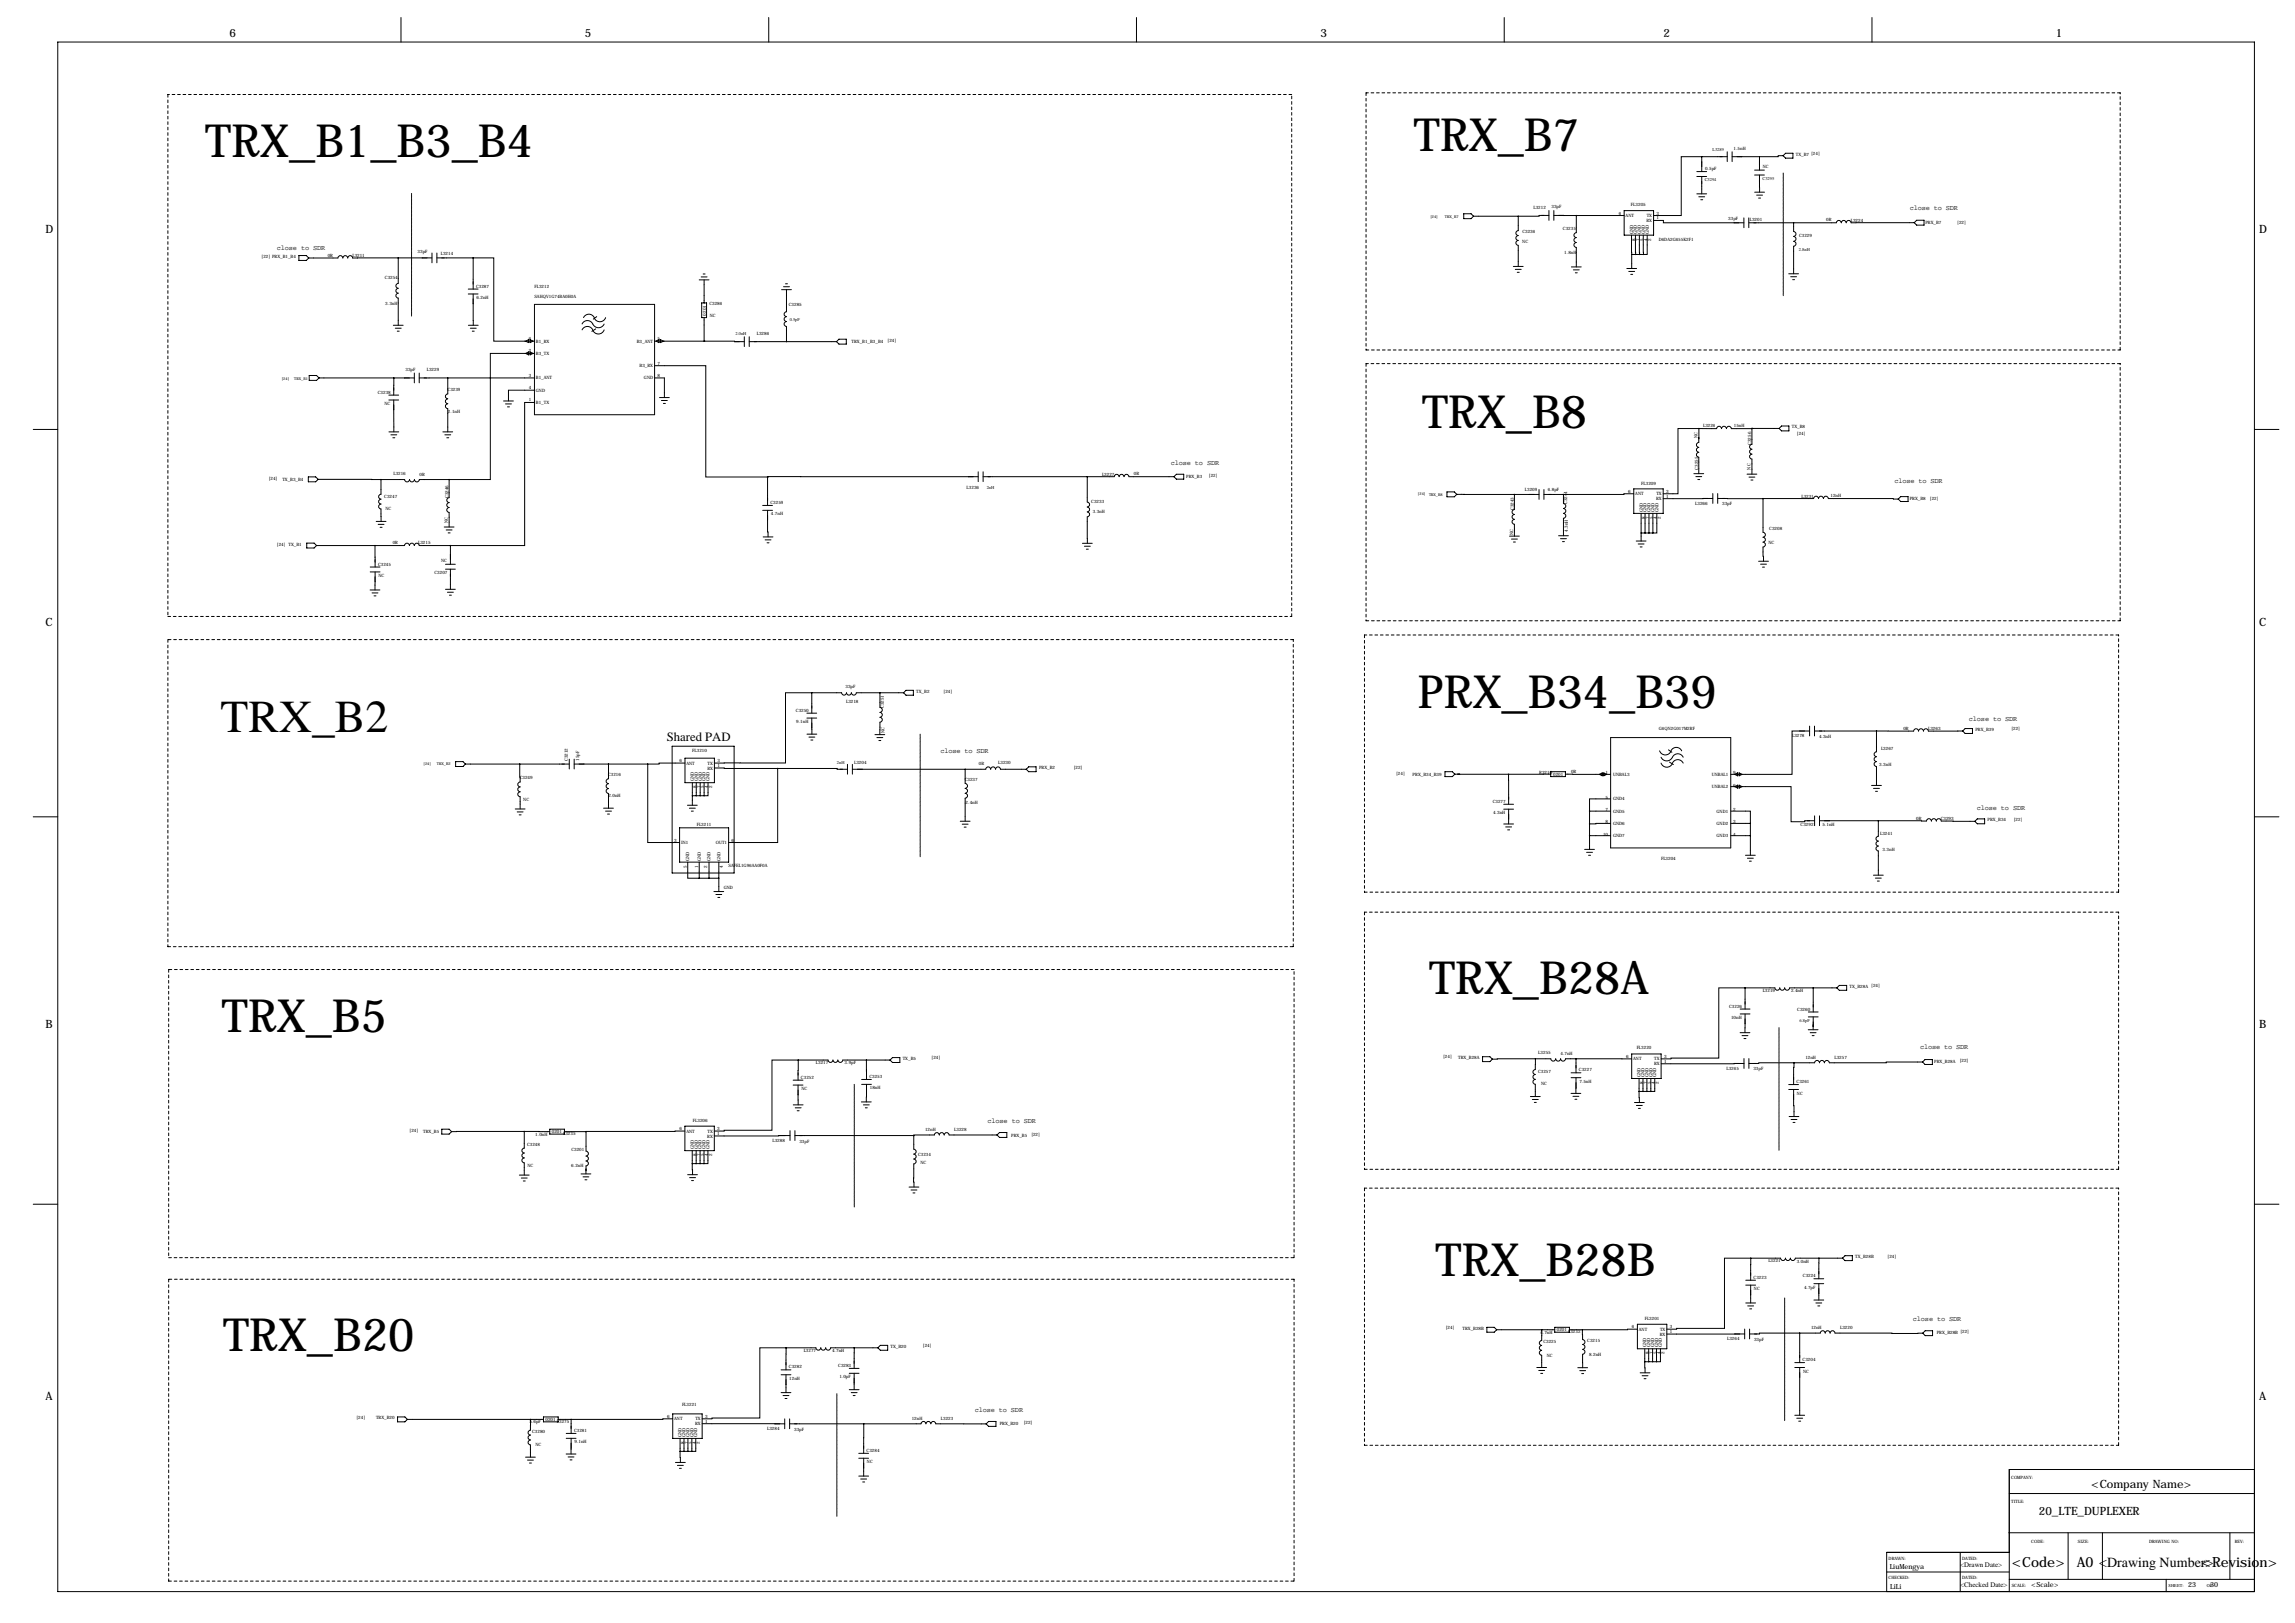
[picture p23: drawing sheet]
<svg xmlns="http://www.w3.org/2000/svg" width="1189mm" height="841mm" viewBox="0 0 1189 841" stroke-linecap="round" stroke-linejoin="round" font-family="sans-serif">
<defs><g id="words">
<g font-size="23.7">
<text x="106" y="81">TRX_B1_B3_B4</text>
<text x="732" y="78">TRX_B7</text>
<text x="737" y="222">TRX_B8</text>
<text x="734" y="367">PRX_B34_B39</text>
<text x="114" y="379">TRX_B2</text>
<text x="740" y="515">TRX_B28A</text>
<text x="115" y="535">TRX_B5</text>
<text x="744" y="661">TRX_B28B</text>
<text x="116" y="700">TRX_B20</text>
</g>
<g font-size="7.3">
<text x="1042" y="812">&lt;Code&gt;</text>
<text x="1076" y="812">A0 &lt;Drawing Number&gt;</text>
<text x="1140" y="812">&lt;Revision&gt;</text>
</g>
<text font-size="6.6" x="345" y="384">Shared PAD</text>
<g font-size="5.9">
<text x="119" y="19">6</text>
<text x="303" y="19">5</text>
<text x="684" y="19">3</text>
<text x="862" y="19">2</text>
<text x="1065" y="19">1</text>
<text x="24" y="121">D</text>
<text x="1170" y="121">D</text>
<text x="24" y="324">C</text>
<text x="1170" y="324">C</text>
<text x="24" y="532">B</text>
<text x="1170" y="532">B</text>
<text x="24" y="725">A</text>
<text x="1170" y="725">A</text>
<text x="1083" y="771">&lt;Company Name&gt;</text>
<text x="1056" y="785">20_LTE_DUPLEXER</text>
</g>
<g font-size="3.6">
<text x="989" y="109">close to SDR</text>
<text x="143" y="129">close to SDR</text>
<text x="607" y="241">close to SDR</text>
<text x="981" y="250">close to SDR</text>
<text x="1020" y="373">close to SDR</text>
<text x="487" y="390">close to SDR</text>
<text x="1024" y="420">close to SDR</text>
<text x="995" y="543">close to SDR</text>
<text x="512" y="582">close to SDR</text>
<text x="991" y="684">close to SDR</text>
<text x="505" y="731">close to SDR</text>
<text x="979" y="813">LiuMengya</text>
<text x="1015" y="812">&lt;Drawn Date&gt;</text>
<text x="1015" y="822">&lt;Checked Date&gt;</text>
<text x="1052" y="822">&lt;Scale&gt;</text>
<text x="1134" y="822">23</text>
<text x="1145" y="822">30</text>
<text x="979" y="823">LiLi</text>
</g>
<g font-size="2.3">
<text x="898" y="78">1.5nH</text>
<text x="887" y="78">L3289</text>
<text x="930" y="81">TX_B7 [24]</text>
<text x="883" y="88">0.5pF</text>
<text x="913" y="87">NC</text>
<text x="883" y="94">C3294</text>
<text x="913" y="93">C3295</text>
<text x="804" y="108">33pF</text>
<text x="845" y="107">FL3205</text>
<text x="794" y="108">L3212</text>
<text x="839" y="111">6</text>
<text x="842" y="112">ANT</text>
<text x="853" y="112">TX</text>
<text x="858" y="111">3</text>
<text x="858" y="114">1</text>
<text x="895" y="114">33pF</text>
<text x="810" y="119">C3235</text>
<text x="853" y="115">RX</text>
<text x="906" y="114">L3201</text>
<text x="946" y="115">0R</text>
<text x="959" y="115">L3224</text>
<text x="997" y="116">PRX_B7</text>
<text x="1014" y="116">[22]</text>
<text x="789" y="126">NC</text>
<text x="789" y="121">C3236</text>
<text x="846" y="121" transform="rotate(-90 846 121)">GND</text>
<text x="847" y="125" transform="rotate(-90 847 125)">8</text>
<text x="848" y="121" transform="rotate(-90 848 121)">GND</text>
<text x="849" y="125" transform="rotate(-90 849 125)">7</text>
<text x="850" y="121" transform="rotate(-90 850 121)">GND</text>
<text x="851" y="125" transform="rotate(-90 851 125)">5</text>
<text x="852" y="121" transform="rotate(-90 852 121)">GND</text>
<text x="853" y="125" transform="rotate(-90 853 125)">4</text>
<text x="854" y="121" transform="rotate(-90 854 121)">GND</text>
<text x="855" y="125" transform="rotate(-90 855 125)">2</text>
<text x="859" y="125">D6DA2G655K2F1</text>
<text x="932" y="123">C3229</text>
<text x="216" y="131">33pF</text>
<text x="810" y="131">1.8nH</text>
<text x="932" y="130">2.8nH</text>
<text x="136" y="134">[22] PRX_B1_B4</text>
<text x="170" y="133">0R</text>
<text x="183" y="133">L3211</text>
<text x="228" y="132">L3214</text>
<text x="199" y="145">C3254</text>
<text x="247" y="149">C3287</text>
<text x="277" y="149">FL3212</text>
<text x="247" y="155">6.2nH</text>
<text x="277" y="154">SAHQV1G74BA0H0A</text>
<text x="200" y="158">3.3nH</text>
<text x="367" y="158">C3286</text>
<text x="409" y="158">C3285</text>
<text x="366" y="163" transform="rotate(-90 366 163)">0201</text>
<text x="368" y="164">NC</text>
<text x="409" y="166">0.5pF</text>
<text x="381" y="174">2.0nH</text>
<text x="392" y="173">L3286</text>
<text x="274" y="176">6</text>
<text x="278" y="178">B1_RX</text>
<text x="330" y="178">B3_ANT</text>
<text x="341" y="176">5</text>
<text x="441" y="178">TRX_B1_B3_B4</text>
<text x="460" y="177">[24]</text>
<text x="274" y="183">2</text>
<text x="278" y="184">B3_TX</text>
<text x="331" y="190">B3_RX</text>
<text x="341" y="189">7</text>
<text x="210" y="192">33pF</text>
<text x="221" y="192">L3229</text>
<text x="274" y="195">3</text>
<text x="278" y="197">B1_ANT</text>
<text x="334" y="197">GND</text>
<text x="341" y="195">8</text>
<text x="196" y="204">C3238</text>
<text x="232" y="203">C3239</text>
<text x="274" y="202">4</text>
<text x="278" y="203">GND</text>
<text x="199" y="210">NC</text>
<text x="274" y="208">1</text>
<text x="278" y="209">B1_TX</text>
<text x="232" y="214">2.1nH</text>
<text x="882" y="221">L3226</text>
<text x="898" y="221">15nH</text>
<text x="928" y="222">TX_B8</text>
<text x="879" y="227" transform="rotate(-90 879 227)">NC</text>
<text x="931" y="225">[24]</text>
<text x="907" y="230" transform="rotate(-90 907 230)">C3256</text>
<text x="880" y="243" transform="rotate(-90 880 243)">C3255</text>
<text x="907" y="243" transform="rotate(-90 907 243)">NC</text>
<text x="139" y="249">[24]</text>
<text x="146" y="249">TX_B3_B4</text>
<text x="204" y="246">L3216</text>
<text x="217" y="246">0R</text>
<text x="571" y="247">L3227</text>
<text x="587" y="246">0R</text>
<text x="614" y="248">PRX_B3</text>
<text x="626" y="247">[22]</text>
<text x="850" y="251">FL3209</text>
<text x="199" y="258">C3247</text>
<text x="501" y="253">L3236</text>
<text x="511" y="253">2nH</text>
<text x="790" y="254">L3209</text>
<text x="802" y="254">6.8pF</text>
<text x="843" y="255">6</text>
<text x="847" y="257">ANT</text>
<text x="858" y="257">TX</text>
<text x="863" y="255">3</text>
<text x="863" y="258">1</text>
<text x="933" y="258">L3231</text>
<text x="948" y="258">12nH</text>
<text x="200" y="264">NC</text>
<text x="232" y="258" transform="rotate(-90 232 258)">C3246</text>
<text x="399" y="261">C3259</text>
<text x="565" y="261">C3233</text>
<text x="812" y="261" transform="rotate(-90 812 261)">C3244</text>
<text x="858" y="259">RX</text>
<text x="878" y="261">L3266</text>
<text x="892" y="262">33pF</text>
<text x="989" y="259">PRX_B8</text>
<text x="1000" y="259">[22]</text>
<text x="399" y="267">4.7nH</text>
<text x="566" y="266">3.3nH</text>
<text x="784" y="264" transform="rotate(-90 784 264)">C3243</text>
<text x="851" y="265" transform="rotate(-90 851 265)">GND</text>
<text x="852" y="269" transform="rotate(-90 852 269)">8</text>
<text x="853" y="265" transform="rotate(-90 853 265)">GND</text>
<text x="854" y="269" transform="rotate(-90 854 269)">7</text>
<text x="855" y="265" transform="rotate(-90 855 265)">GND</text>
<text x="856" y="269" transform="rotate(-90 856 269)">5</text>
<text x="857" y="265" transform="rotate(-90 857 265)">GND</text>
<text x="858" y="269" transform="rotate(-90 858 269)">4</text>
<text x="859" y="265" transform="rotate(-90 859 265)">GND</text>
<text x="860" y="269" transform="rotate(-90 860 269)">2</text>
<text x="232" y="271" transform="rotate(-90 232 271)">NC</text>
<text x="812" y="276" transform="rotate(-90 812 276)">4.3nH</text>
<text x="917" y="274">C3208</text>
<text x="217" y="282">L3215</text>
<text x="784" y="277" transform="rotate(-90 784 277)">NC</text>
<text x="916" y="282">NC</text>
<text x="143" y="283">[24] TX_B1</text>
<text x="203" y="282">0R</text>
<text x="196" y="293">C3245</text>
<text x="229" y="291">NC</text>
<text x="196" y="299">NC</text>
<text x="225" y="297">C3207</text>
<text x="438" y="356">33pF</text>
<text x="475" y="359">TX_B2</text>
<text x="489" y="359">[24]</text>
<text x="438" y="364">L3218</text>
<text x="412" y="369">C3250</text>
<text x="458" y="367" transform="rotate(-90 458 367)">C3251</text>
<text x="412" y="375">9.1nH</text>
<text x="458" y="379" transform="rotate(-90 458 379)">NC</text>
<text x="859" y="378">G6QN2G017M2RF</text>
<text x="928" y="382">L3278</text>
<text x="942" y="382">4.3nH</text>
<text x="986" y="378">0R</text>
<text x="999" y="378">L3263</text>
<text x="1023" y="379">PRX_B39</text>
<text x="1042" y="378">[22]</text>
<text x="359" y="390">FL3210</text>
<text x="974" y="389">L3267</text>
<text x="294" y="394" transform="rotate(-90 294 394)">C3212</text>
<text x="300" y="394" transform="rotate(-90 300 394)">15pF</text>
<text x="352" y="395">6</text>
<text x="372" y="395">3</text>
<text x="434" y="396">2nH</text>
<text x="442" y="396">L3204</text>
<text x="517" y="396">L3230</text>
<text x="356" y="396">ANT</text>
<text x="366" y="399">RX</text>
<text x="367" y="396">TX</text>
<text x="372" y="397">1</text>
<text x="507" y="396">0R</text>
<text x="538" y="398">PRX_B2</text>
<text x="556" y="398">[22]</text>
<text x="723" y="402">[24]</text>
<text x="732" y="402">PRX_B34_B39</text>
<text x="797" y="401">R3210</text>
<text x="814" y="401">0R</text>
<text x="832" y="401">1</text>
<text x="836" y="402">UNBAL3</text>
<text x="887" y="402">UNBAL1</text>
<text x="898" y="401">9</text>
<text x="973" y="397">3.3nH</text>
<text x="269" y="404">C3249</text>
<text x="315" y="402">C3216</text>
<text x="359" y="405" transform="rotate(-90 359 405)">GND</text>
<text x="361" y="405" transform="rotate(-90 361 405)">GND</text>
<text x="364" y="405" transform="rotate(-90 364 405)">GND</text>
<text x="366" y="405" transform="rotate(-90 366 405)">GND</text>
<text x="368" y="405" transform="rotate(-90 368 405)">GND</text>
<text x="500" y="405">C3237</text>
<text x="805" y="402">0201</text>
<text x="898" y="407">6</text>
<text x="315" y="413">2.0nH</text>
<text x="361" y="408" transform="rotate(-90 361 408)">8</text>
<text x="363" y="408" transform="rotate(-90 363 408)">7</text>
<text x="365" y="408" transform="rotate(-90 365 408)">5</text>
<text x="367" y="408" transform="rotate(-90 367 408)">4</text>
<text x="369" y="408" transform="rotate(-90 369 408)">2</text>
<text x="832" y="414">5</text>
<text x="887" y="408">UNBAL2</text>
<text x="271" y="415">NC</text>
<text x="500" y="416">2.4nH</text>
<text x="773" y="416">C3277</text>
<text x="836" y="415">GND4</text>
<text x="773" y="422">4.3nH</text>
<text x="832" y="420">7</text>
<text x="836" y="421">GND5</text>
<text x="889" y="421">GND1</text>
<text x="898" y="420">2</text>
<text x="993" y="425">0R</text>
<text x="1005" y="425">C3293</text>
<text x="1030" y="425">PRX_B34</text>
<text x="1043" y="425">[22]</text>
<text x="361" y="428">FL3211</text>
<text x="832" y="426">8</text>
<text x="836" y="427">GND6</text>
<text x="889" y="427">GND2</text>
<text x="898" y="426">3</text>
<text x="933" y="428">C3292</text>
<text x="944" y="428">5.1nH</text>
<text x="349" y="436">3</text>
<text x="353" y="437">IN1</text>
<text x="371" y="437">OUT1</text>
<text x="379" y="436">6</text>
<text x="830" y="433">10</text>
<text x="836" y="434">GND7</text>
<text x="889" y="434">GND3</text>
<text x="898" y="433">4</text>
<text x="974" y="433">L3241</text>
<text x="975" y="441">3.3nH</text>
<text x="356" y="449" transform="rotate(-90 356 449)">5</text>
<text x="357" y="446" transform="rotate(-90 357 446)">GND</text>
<text x="362" y="449" transform="rotate(-90 362 449)">1</text>
<text x="363" y="446" transform="rotate(-90 363 446)">GND</text>
<text x="366" y="449" transform="rotate(-90 366 449)">2</text>
<text x="368" y="446" transform="rotate(-90 368 446)">GND</text>
<text x="373" y="446" transform="rotate(-90 373 446)">GND</text>
<text x="374" y="449" transform="rotate(-90 374 449)">4</text>
<text x="377" y="449">SAFEL1G96AA0F0A</text>
<text x="860" y="446">FL3204</text>
<text x="375" y="461">GND</text>
<text x="913" y="514">L3219</text>
<text x="928" y="514">2.4nH</text>
<text x="958" y="512">TX_B28A [24]</text>
<text x="896" y="522">C3226</text>
<text x="897" y="528">10nH</text>
<text x="931" y="523">C3260</text>
<text x="932" y="529">6.8pF</text>
<text x="797" y="546">L3255</text>
<text x="848" y="543">FL3220</text>
<text x="423" y="551">L3217</text>
<text x="438" y="551">3.9pF</text>
<text x="468" y="549">TX_B5</text>
<text x="483" y="548">[24]</text>
<text x="748" y="548">[24]</text>
<text x="755" y="549">TRX_B28A</text>
<text x="808" y="546">4.7nH</text>
<text x="842" y="548">6</text>
<text x="846" y="549">ANT</text>
<text x="857" y="552">RX</text>
<text x="857" y="549">TX</text>
<text x="862" y="548">3</text>
<text x="862" y="550">1</text>
<text x="935" y="549">12nH</text>
<text x="950" y="548">L3257</text>
<text x="1002" y="551">PRX_B28A</text>
<text x="1015" y="550">[22]</text>
<text x="797" y="556">C3257</text>
<text x="818" y="555">C3227</text>
<text x="850" y="558" transform="rotate(-90 850 558)">GND</text>
<text x="852" y="558" transform="rotate(-90 852 558)">GND</text>
<text x="854" y="558" transform="rotate(-90 854 558)">GND</text>
<text x="856" y="558" transform="rotate(-90 856 558)">GND</text>
<text x="858" y="558" transform="rotate(-90 858 558)">GND</text>
<text x="894" y="554">L3265</text>
<text x="908" y="554">33pF</text>
<text x="415" y="559">C3252</text>
<text x="450" y="558">C3253</text>
<text x="798" y="562">NC</text>
<text x="818" y="561">7.5nH</text>
<text x="851" y="561" transform="rotate(-90 851 561)">8</text>
<text x="853" y="561" transform="rotate(-90 853 561)">7</text>
<text x="855" y="561" transform="rotate(-90 855 561)">5</text>
<text x="857" y="561" transform="rotate(-90 857 561)">4</text>
<text x="859" y="561" transform="rotate(-90 859 561)">2</text>
<text x="931" y="561">C3261</text>
<text x="415" y="565">NC</text>
<text x="451" y="564">18nH</text>
<text x="931" y="567">NC</text>
<text x="359" y="581">FL3206</text>
<text x="212" y="586">[24]</text>
<text x="219" y="587">TRX_B5</text>
<text x="286" y="587">0201</text>
<text x="352" y="585">6</text>
<text x="356" y="587">ANT</text>
<text x="366" y="587">TX</text>
<text x="372" y="585">3</text>
<text x="372" y="588">1</text>
<text x="479" y="586">12nH</text>
<text x="494" y="586">L3228</text>
<text x="273" y="594">C3248</text>
<text x="277" y="588">1.0nH</text>
<text x="292" y="588">L3235</text>
<text x="366" y="589">RX</text>
<text x="400" y="591">L3288</text>
<text x="414" y="592">33pF</text>
<text x="524" y="589">PRX_B5</text>
<text x="534" y="589">[22]</text>
<text x="296" y="596">C3201</text>
<text x="359" y="595" transform="rotate(-90 359 595)">GND</text>
<text x="361" y="599" transform="rotate(-90 361 599)">8</text>
<text x="361" y="595" transform="rotate(-90 361 595)">GND</text>
<text x="363" y="599" transform="rotate(-90 363 599)">7</text>
<text x="363" y="595" transform="rotate(-90 363 595)">GND</text>
<text x="365" y="599" transform="rotate(-90 365 599)">5</text>
<text x="365" y="595" transform="rotate(-90 365 595)">GND</text>
<text x="367" y="599" transform="rotate(-90 367 599)">4</text>
<text x="368" y="595" transform="rotate(-90 368 595)">GND</text>
<text x="369" y="599" transform="rotate(-90 369 599)">2</text>
<text x="476" y="599">C3234</text>
<text x="273" y="604">NC</text>
<text x="296" y="604">6.2nH</text>
<text x="477" y="603">NC</text>
<text x="916" y="654">L3221</text>
<text x="931" y="654">3.0nH</text>
<text x="961" y="652">TX_B28B</text>
<text x="978" y="652">[24]</text>
<text x="908" y="662">C3223</text>
<text x="934" y="662">C3224</text>
<text x="909" y="668">NC</text>
<text x="935" y="668">4.7pF</text>
<text x="852" y="684">FL3201</text>
<text x="749" y="689">[24]</text>
<text x="758" y="689">TRX_B28B</text>
<text x="806" y="689">0201</text>
<text x="845" y="688">6</text>
<text x="849" y="689">ANT</text>
<text x="860" y="689">TX</text>
<text x="865" y="688">3</text>
<text x="938" y="689">12nH</text>
<text x="953" y="688">L3220</text>
<text x="798" y="691">4.7nH</text>
<text x="800" y="696">C3225</text>
<text x="812" y="691">L3232</text>
<text x="822" y="695">C3215</text>
<text x="860" y="692">RX</text>
<text x="865" y="691">1</text>
<text x="895" y="694">L3264</text>
<text x="909" y="695">33pF</text>
<text x="1003" y="691">PRX_B28B [22]</text>
<text x="416" y="700">L3277</text>
<text x="431" y="700">4.7nH</text>
<text x="461" y="698">TX_B20</text>
<text x="478" y="698">[24]</text>
<text x="853" y="698" transform="rotate(-90 853 698)">GND</text>
<text x="854" y="701" transform="rotate(-90 854 701)">8</text>
<text x="855" y="698" transform="rotate(-90 855 698)">GND</text>
<text x="856" y="701" transform="rotate(-90 856 701)">7</text>
<text x="857" y="698" transform="rotate(-90 857 698)">GND</text>
<text x="858" y="701" transform="rotate(-90 858 701)">5</text>
<text x="859" y="698" transform="rotate(-90 859 698)">GND</text>
<text x="860" y="701" transform="rotate(-90 860 701)">4</text>
<text x="861" y="698" transform="rotate(-90 861 698)">GND</text>
<text x="862" y="701" transform="rotate(-90 862 701)">2</text>
<text x="801" y="703">NC</text>
<text x="823" y="702">8.2nH</text>
<text x="934" y="705">C3204</text>
<text x="409" y="709">C3282</text>
<text x="434" y="708">C3283</text>
<text x="435" y="714">1.0pF</text>
<text x="934" y="711">NC</text>
<text x="409" y="715">12nH</text>
<text x="353" y="728">FL3221</text>
<text x="185" y="735">[24]</text>
<text x="195" y="735">TRX_B20</text>
<text x="274" y="737">5.6pF</text>
<text x="283" y="736">0201</text>
<text x="288" y="737">L3275</text>
<text x="346" y="734">6</text>
<text x="349" y="736">ANT</text>
<text x="360" y="736">TX</text>
<text x="365" y="734">3</text>
<text x="365" y="737">1</text>
<text x="472" y="736">12nH</text>
<text x="487" y="735">L3223</text>
<text x="530" y="738">[22]</text>
<text x="276" y="742">C3280</text>
<text x="297" y="742">C3281</text>
<text x="360" y="738">RX</text>
<text x="397" y="741">L3284</text>
<text x="411" y="741">33pF</text>
<text x="518" y="738">PRX_B20</text>
<text x="277" y="749">NC</text>
<text x="298" y="748">9.1nH</text>
<text x="353" y="744" transform="rotate(-90 353 744)">GND</text>
<text x="354" y="748" transform="rotate(-90 354 748)">8</text>
<text x="355" y="744" transform="rotate(-90 355 744)">GND</text>
<text x="356" y="748" transform="rotate(-90 356 748)">7</text>
<text x="357" y="744" transform="rotate(-90 357 744)">GND</text>
<text x="358" y="748" transform="rotate(-90 358 748)">5</text>
<text x="359" y="744" transform="rotate(-90 359 744)">GND</text>
<text x="361" y="748" transform="rotate(-90 361 748)">4</text>
<text x="361" y="744" transform="rotate(-90 361 744)">GND</text>
<text x="363" y="748" transform="rotate(-90 363 748)">2</text>
<text x="449" y="752">C3284</text>
<text x="449" y="758">NC</text>
<text x="1042" y="766">COMPANY:</text>
<text x="1042" y="779">TITLE:</text>
<text x="1052" y="799">CODE:</text>
<text x="1076" y="799">SIZE:</text>
<text x="1113" y="799">DRAWING NO:</text>
<text x="1158" y="799">REV:</text>
<text x="978" y="808">DRAWN:</text>
<text x="1016" y="808">DATED:</text>
<text x="978" y="818">CHECKED:</text>
<text x="1016" y="818">DATED:</text>
<text x="1042" y="822">SCALE:</text>
<text x="1123" y="822">SHEET:</text>
<text x="1143" y="822">OF</text>
</g>
<g font-size="2">
<text x="741" y="113">[24]</text>
<text x="749" y="113">TRX_B7</text>
<text x="146" y="197">[24]</text>
<text x="152" y="197">TRX_B1</text>
<text x="735" y="257">[24]</text>
<text x="740" y="257">TRX_B8</text>
<text x="219" y="396">[24]</text>
<text x="226" y="396">TRX_B2</text>
</g>
</g></defs>
<g fill="none" stroke="#000" stroke-width=".52">
<path d="M208 9v13M398 9v13M589 9v13M779 9v13M970 9v13M30 22h1138v802h-1138zM895 79v5M897 79v5M925 79h4v3h-4l-1-1zM879 91h5M879 89h5M882 81v8"/>
<path d="M882 81h-11v31h-14M882 91v9M882 81h13M897 81h14M909 91h5M909 88h5M909 100h5M911 81v7M911 91l1 9M924 81h-3h-10M758 111h4l1 1-1 1h-4zM763 112h23"/>
<path d="M786 112v7a1.3 1.3 0 0 0-1 2 1.3 1.3 0 0 0 1 1 1.3 1.3 0 0 0-1 1 1.3 1.3 0 0 0 1 2 1.3 1.3 0 0 0-1 1 1.3 1.3 0 0 0 1 1v11M802 112h-16M802 109v5M805 112h12M805 109v5M817 112v9a1.3 1.3 0 0 0-2 1 1.3 1.3 0 0 0 2 1 1.3 1.3 0 0 0-2 1 1.4 1.4 0 0 0 2 2 1.3 1.3 0 0 0-2 1 1.3 1.3 0 0 0 2 1v10M817 112h24M841 109h16v13h-16zM857 114h5v1h41M879 100h5M880 102h3M881 103h1"/>
<path d="M903 113v5M906 115h45a1.3 1.3 0 0 1 2-1 1.3 1.3 0 0 1 1 1 1.3 1.3 0 0 1 1-1 1.3 1.3 0 0 1 1 1 1.3 1.3 0 0 1 2-1 1.3 1.3 0 0 1 1 1M906 113v5M910 101h3M911 103h1M929 115v5a1.3 1.3 0 0 1 1 1 1.3 1.3 0 0 1-1 1 1.3 1.3 0 0 1 1 2 1.3 1.3 0 0 1-1 1 1.3 1.3 0 0 1 1 1 1.3 1.3 0 0 1-1 2v14M992 115h-33M992 115l1-1h4v3h-4zM155 132h4l1 2-1 1h-4zM206 134h-23a1.4 1.4 0 0 0-2-2 1.3 1.3 0 0 0-1 2 1.3 1.3 0 0 0-1-2 1.3 1.3 0 0 0-1 2 1.4 1.4 0 0 0-2-2 1.3 1.3 0 0 0-1 2h-15M206 134v13a1.3 1.3 0 0 0-1 1 1.3 1.3 0 0 0 1 1 1.3 1.3 0 0 0-1 2 1.3 1.3 0 0 0 1 1 1.3 1.3 0 0 0-1 1 1.3 1.3 0 0 0 1 1v14M206 134h18"/>
<path d="M224 131v5M226 134h19M226 131v5M245 134h11v43h21M245 134v16M784 138h5M785 140h3M814 138h5M815 140h3M843 139h5M845 122v10M845 132v7"/>
<path d="M845 132h6M847 122v10M849 122v10M851 122v10M853 122v10h-2M243 150h5M243 152h5M245 152v16M277 158h62v57h-62zM362 145h5M363 143h3M363 157h3v8h-3z"/>
<path d="M364 142h1M365 145v12M405 150h5M406 149h3M407 147h1M407 150v11a1.3 1.3 0 0 0-1 2 1.3 1.3 0 0 0 1 1 1.3 1.3 0 0 0-1 1 1.3 1.3 0 0 0 1 2 1.3 1.3 0 0 0-1 1 1.3 1.3 0 0 0 1 1v8M786 141h1M816 141h1M844 141h3M845 142h1M927 142h5M928 143h3"/>
<path d="M929 145h1M204 168h5M205 170h3M206 172h1M243 168h5M244 170h3M245 172h1M272 177l2-1v1zM275 176l1 1h-1zM302 171a3 3 0 0 1 2-2 3 3 0 0 1 3 2M302 168a3 3 0 0 1 3-2 3 3 0 0 1 3 3 3 3 0 0 0 5-1M302 165a3 3 0 0 1 3-2 3 3 0 0 1 3 2"/>
<path d="M309 170l-2 2M309 164l-2 1M313 171a3 3 0 0 1-3 2 3 3 0 0 1-3-2M314 165a3 3 0 0 1-3 2 3 3 0 0 1-3-2M339 177h26M340 177l1-1v1zM342 176l2 1h-2zM365 165v12M365 177h21M386 174v6M388 177h45M388 174v6"/>
<path d="M433 177l2-1h3v2h-3zM160 194h4l1 2-1 1h-4zM165 196h50M204 196v9M215 193v5M217 196h60M217 193v5M232 196v8a1.3 1.3 0 0 0-1 1 1.3 1.3 0 0 0 1 2 1.3 1.3 0 0 0-1 1 1.3 1.3 0 0 0 1 1 1.3 1.3 0 0 0-1 1 1.3 1.3 0 0 0 1 2v12M272 183l2-1v2zM275 182l1 1-1 1zM277 183h-23v65h-21M339 189h27v58h32"/>
<path d="M339 196h5v10M201 205h6M201 207h6M204 207v17M261 208h5M262 209h3M263 211h1M277 208h-5v75h-39M277 202h-14v6M342 206h5M343 207h3M344 209h1"/>
<path d="M17 222h13M201 224h6M202 225h4M204 227h1M229 224h5M230 225h3M231 227h1M880 222v7a1.3 1.3 0 0 0-1 1 1.3 1.3 0 0 0 1 2 1.3 1.3 0 0 0-1 1 1.3 1.3 0 0 0 1 1 1.3 1.3 0 0 0-1 2 1.3 1.3 0 0 0 1 1v8M880 222h-11v34h-7M908 222v8a1.3 1.3 0 0 0-2 1 1.4 1.4 0 0 0 2 2 1.3 1.3 0 0 0-2 1 1.3 1.3 0 0 0 2 1 1.4 1.4 0 0 0-2 2 1.3 1.3 0 0 0 2 1v8M908 222h-11a1.3 1.3 0 0 0-1-1 1.3 1.3 0 0 0-2 1 1.3 1.3 0 0 0-1-1 1.3 1.3 0 0 0-1 1 1.3 1.3 0 0 0-1-1 1.3 1.3 0 0 0-2 1h-9M908 222h14"/>
<path d="M922 222l1-1h4v2h-4zM1168 222h13M160 247h4l1 1-1 2h-4zM165 248h32M197 248h13a1.3 1.3 0 0 0 1 2 1.3 1.3 0 0 0 1-2 1.3 1.3 0 0 0 1 2 1.4 1.4 0 0 0 2-2 1.3 1.3 0 0 0 1 2 1.3 1.3 0 0 0 1-2h16M197 248v8a1.3 1.3 0 0 0-1 1 1.3 1.3 0 0 0 1 2 1.3 1.3 0 0 0-1 1 1.3 1.3 0 0 0 1 1 1.3 1.3 0 0 0-1 1 1.3 1.3 0 0 0 1 2v6M233 248v10a1.3 1.3 0 0 0-2 1 1.3 1.3 0 0 0 2 1 1.4 1.4 0 0 0-2 2 1.3 1.3 0 0 0 2 1 1.3 1.3 0 0 0-2 1 1.3 1.3 0 0 0 2 1v8M398 247v15M507 247h-109M507 244v5M509 247h68a1.3 1.3 0 0 1 1-1 1.3 1.3 0 0 1 2 1 1.3 1.3 0 0 1 1-1 1.3 1.3 0 0 1 1 1 1.3 1.3 0 0 1 2-1 1.3 1.3 0 0 1 1 1h23M509 244v5"/>
<path d="M563 247v13a1.3 1.3 0 0 1 1 1 1.3 1.3 0 0 1-1 2 1.3 1.3 0 0 1 1 1 1.3 1.3 0 0 1-1 1 1.3 1.3 0 0 1 1 1 1.3 1.3 0 0 1-1 2v13M608 247l1-1h4v2h-4zM750 255h3l2 1-2 1h-3zM755 256h30M785 256v8a1.3 1.3 0 0 0-2 1 1.3 1.3 0 0 0 1 1M785 256h12M797 254v5M800 256h10M800 254v5M810 256v5a1.3 1.3 0 0 1 1 1 1.3 1.3 0 0 1-1 1 1.3 1.3 0 0 1 1 2 1.3 1.3 0 0 1-1 1 1.3 1.3 0 0 1 1 1 1.3 1.3 0 0 1-1 1v10M846 256h-36M846 253h16v13h-16z"/>
<path d="M877 245h6M878 247h4M880 248h1M887 258h-25M887 256v5M890 258h23M890 256v5M905 246h5M906 247h3M907 249h1M913 258h26a1.3 1.3 0 0 1 2-1 1.3 1.3 0 0 1 1 1 1.3 1.3 0 0 1 1-1 1.3 1.3 0 0 1 2 1 1.3 1.3 0 0 1 1-1 1.3 1.3 0 0 1 1 1l36 1M913 258v18a1.3 1.3 0 0 1 2 1 1.3 1.3 0 0 1-2 1 1.4 1.4 0 0 1 2 2 1.3 1.3 0 0 1-2 1 1.3 1.3 0 0 1 2 1 1.3 1.3 0 0 1-2 1l1 8"/>
<path d="M983 259l2-2h3v3h-3zM195 270h5M196 272h3M197 273h1M230 273h5M231 275h3M232 276h1M395 262h5M395 264h5M395 278h5M396 280h3M398 264v14"/>
<path d="M782 278h5M783 279h3M785 266a1.4 1.4 0 0 0-2 2 1.3 1.3 0 0 0 1 1M785 269a1.3 1.3 0 0 0-2 1 1.3 1.3 0 0 0 1 2M785 272v6M807 278h5M808 279h3M850 266v14M850 276h6M852 266v10M854 266v10M856 266v10"/>
<path d="M858 266v10h-2M159 281h4l1 2-1 1h-4zM164 283h46a1.3 1.3 0 0 1 1-2 1.3 1.3 0 0 1 1 2 1.3 1.3 0 0 1 1-2 1.4 1.4 0 0 1 2 2 1.3 1.3 0 0 1 1-2 1.3 1.3 0 0 1 1 2h16M192 294h5M192 296h5M194 283v11M194 296v10M231 295h5M231 292h5M233 283v9M233 295v10M397 281h1"/>
<path d="M561 281h5M562 283h3M563 284h1M784 281h1M809 281h1M848 280h5M849 282h3M850 283h1M911 291h5M912 292h3M913 294h1M192 306h5"/>
<path d="M193 307h3M194 309h1M231 305h5M232 307h3M233 308h1M421 359h15a1.3 1.3 0 0 0 1 1 1.3 1.3 0 0 0 2-1 1.3 1.3 0 0 0 1 1 1.3 1.3 0 0 0 1-1 1.3 1.3 0 0 0 1 1 1.3 1.3 0 0 0 2-1h24M421 359h-14v36h-37M421 359v10M456 359v7a1.3 1.3 0 0 1 1 2 1.3 1.3 0 0 1-1 1 1.3 1.3 0 0 1 1 1 1.3 1.3 0 0 1-1 2 1.3 1.3 0 0 1 1 1 1.3 1.3 0 0 1-1 1v7M469 358h4v2h-4l-1-1zM418 369h5M418 372h5"/>
<path d="M421 372v8M937 379h-9v22h-31M937 376v5M940 376v5M940 379h32M972 379h19a1.4 1.4 0 0 1 2-2 1.3 1.3 0 0 1 1 2 1.3 1.3 0 0 1 1-2 1.3 1.3 0 0 1 1 2 1.4 1.4 0 0 1 2-2 1.3 1.3 0 0 1 1 2h18M972 379v10a1.3 1.3 0 0 0-1 2 1.3 1.3 0 0 0 1 1 1.3 1.3 0 0 0-1 1 1.3 1.3 0 0 0 1 1 1.3 1.3 0 0 0-1 2 1.3 1.3 0 0 0 1 1v10M1018 377h4v3h-4l-1-1zM236 394h4l1 2-1 1h-4zM241 396h54M269 396v9a1.3 1.3 0 0 0-1 1 1.3 1.3 0 0 0 1 2 1.3 1.3 0 0 0-1 1 1.3 1.3 0 0 0 1 1 1.3 1.3 0 0 0-1 1 1.3 1.3 0 0 0 1 2v6M295 393v5"/>
<path d="M297 396h39M297 393v5M315 396v7a1.3 1.3 0 0 0-1 2 1.3 1.3 0 0 0 1 1 1.3 1.3 0 0 0-1 1 1.3 1.3 0 0 0 1 1 1.3 1.3 0 0 0-1 2 1.3 1.3 0 0 0 1 1v8M336 396v40h16M348 387h32v65h-32zM355 395l-19 1M355 393h15v12h-15zM370 398h33M403 398h36M403 398v38h-26M418 380h5M419 382h3"/>
<path d="M420 383h1M439 396v5M442 398h69a1.3 1.3 0 0 1 1-1 1.3 1.3 0 0 1 1 1 1.3 1.3 0 0 1 1-1 1.3 1.3 0 0 1 2 1 1.3 1.3 0 0 1 1-1 1.3 1.3 0 0 1 1 1h14M442 396v5M453 381h5M454 382h3M455 384h1M500 398v8a1.3 1.3 0 0 1 1 1 1.3 1.3 0 0 1-1 1 1.3 1.3 0 0 1 1 2 1.3 1.3 0 0 1-1 1 1.3 1.3 0 0 1 1 1 1.3 1.3 0 0 1-1 1v12M532 398l1-1h4v3h-4zM749 400h3l2 1-2 1h-3zM803 400h8v2h-8zM834 382h63v57h-63z"/>
<path d="M860 389a3 3 0 0 0 3 2 3 3 0 0 0 3-2M860 392a4 4 0 0 0 4 2 4 4 0 0 0 3-3 3 3 0 0 1 5 1M860 395a3 3 0 0 0 3 2 3 3 0 0 0 3-1M864 388l2 2M865 395l2 1M866 389a3 3 0 0 1 2-2 3 3 0 0 1 3 2M866 395a3 3 0 0 1 3-2 3 3 0 0 1 3 2M267 419h5M313 419h5M356 417h5M357 419h3M359 405v12"/>
<path d="M359 412h6M361 405v7M363 405v7M365 405v7M367 405v7h-2M754 401h27M779 417h5M779 419h5M781 401l1 16M782 419v8M803 401h-22M811 401h23"/>
<path d="M828 401l2-1v2zM831 400l1 1-1 1zM834 414h-11v6M897 407h31v19l12-1M899 401l1-1v2zM899 407h1v1zM901 400l1 1-1 1zM901 407h1l-1 1zM970 407h5M971 408h3M972 410h1M17 423h13"/>
<path d="M268 421h3M269 422h1M314 420h3M315 422h1M352 429h25v18h-25zM358 420h1M497 425h6M498 427h3M499 428h1M779 427h5M780 428h3M781 430h1"/>
<path d="M821 440h5M823 420h11M823 433h11M823 420v20M834 426l-11 1M897 420h10v6M897 426h10M897 433h10M907 426v17M940 423v5M943 425h30M943 423v5"/>
<path d="M973 425h25a1.3 1.3 0 0 1 1-1 1.3 1.3 0 0 1 2 1 1.3 1.3 0 0 1 1-1 1.3 1.3 0 0 1 1 1 1.3 1.3 0 0 1 1-1 1.3 1.3 0 0 1 2 1h17M973 425v8a1.3 1.3 0 0 0-1 1 1.3 1.3 0 0 0 1 2 1.3 1.3 0 0 0-1 1 1.3 1.3 0 0 0 1 1 1.3 1.3 0 0 0-1 1 1.3 1.3 0 0 0 1 2v12M1024 424h4v3h-4l-1-2zM1168 423h13M356 447v8h6M362 447v8M362 455h10M367 447v8M372 447v15M822 441h3M823 443h1M904 443h5"/>
<path d="M905 445h3M906 446h1M970 453h6M971 455h4M973 456h1M370 462h5M371 463h3M372 465h1M904 512h15a1.3 1.3 0 0 0 2 1 1.3 1.3 0 0 0 1-1M904 512h-14v36h-29M904 512v11M922 512a1.3 1.3 0 0 0 1 1 1.3 1.3 0 0 0 2-1"/>
<path d="M925 512a1.3 1.3 0 0 0 1 1 1.3 1.3 0 0 0 1-1M927 512h25M939 512v12M952 512l1-2h4v3h-4zM901 535h5M901 523h6M901 525h6M902 536h3M903 538h1M904 525v10M937 533h5M937 524h5"/>
<path d="M937 527h5M938 535h3M939 536h1M939 531v1M939 527v6M411 559h5M414 549h15a1.3 1.3 0 0 0 1 1 1.3 1.3 0 0 0 1-1 1.3 1.3 0 0 0 2 1 1.3 1.3 0 0 0 1-1 1.3 1.3 0 0 0 1 1 1.3 1.3 0 0 0 2-1h24M414 549l-1 10M414 549h-14v36l-30 1M446 559h5M449 549v10M462 548h4v2h-4l-1-1z"/>
<path d="M768 547h4l1 2-1 1h-4zM795 548h8a1.4 1.4 0 0 0 2 2 1.3 1.3 0 0 0 1-2 1.3 1.3 0 0 0 1 2 1.3 1.3 0 0 0 1-2 1.4 1.4 0 0 0 2 2 1.3 1.3 0 0 0 1-2h5M795 548v6a1.3 1.3 0 0 0-1 1 1.3 1.3 0 0 0 1 2 1.3 1.3 0 0 0-1 1 1.3 1.3 0 0 0 1 1 1.3 1.3 0 0 0-1 1 1.3 1.3 0 0 0 1 2v6M795 548l-22 1M814 556h5M814 558h5M816 558v8M816 548h29M816 548v8M845 546h16v13h-16zM849 559v6M851 559v6"/>
<path d="M853 559v6M855 559v6M857 559v6h-2M903 551h-42M903 548v5M906 548v5M929 550v12M929 550l-23 1M996 550h-48a1.3 1.3 0 0 0-2-1 1.3 1.3 0 0 0-1 1 1.3 1.3 0 0 0-1-1 1.3 1.3 0 0 0-1 1 1.3 1.3 0 0 0-2-1 1.3 1.3 0 0 0-1 1h-11M997 549h4v2h-4l-1-1zM411 562h5M411 572h5"/>
<path d="M412 574h3M413 575h1M413 562v10M446 571h5M446 562h5M447 572h3M448 574h1M449 562v9M793 568h5M794 569h3M795 571h1M814 566h5"/>
<path d="M815 568h3M816 569h1M847 571h5M848 573h3M849 574h1M849 565v6M849 565h6M927 562h5M927 564h5M927 578h5M928 580h3M929 564v14"/>
<path d="M229 585h4l1 1-1 1h-4zM272 586v9a1.3 1.3 0 0 0-2 1 1.3 1.3 0 0 0 2 1 1.4 1.4 0 0 0-2 2 1.3 1.3 0 0 0 2 1 1.3 1.3 0 0 0-2 1 1.3 1.3 0 0 0 2 1v7M272 586h-38M272 586h13M285 585h7v2h-7zM292 586h12M304 586v10a1.3 1.3 0 0 1 1 2 1.3 1.3 0 0 1-1 1 1.3 1.3 0 0 1 1 1 1.3 1.3 0 0 1-1 1 1.3 1.3 0 0 1 1 2 1.3 1.3 0 0 1-1 1v4M355 586h-51M355 583h15v13h-15zM359 596v7M361 596v7M363 596v7"/>
<path d="M365 596v7M367 596v7h-2M409 588h-39M409 586v5M412 588h61M412 586v5M473 588v7a1.4 1.4 0 0 1 2 2 1.3 1.3 0 0 1-2 1 1.3 1.3 0 0 1 2 1 1.3 1.3 0 0 1-2 1 1.4 1.4 0 0 1 2 2 1.3 1.3 0 0 1-2 1v12M516 588h-24a1.3 1.3 0 0 0-2-1 1.3 1.3 0 0 0-1 1 1.3 1.3 0 0 0-1-1 1.3 1.3 0 0 0-1 1 1.3 1.3 0 0 0-2-1 1.3 1.3 0 0 0-1 1h-11M518 587h4v2h-4l-2-1zM929 581h1M269 609h5M270 610h3"/>
<path d="M271 612h1M301 608h5M302 610h3M303 611h1M304 606h.1M356 608h5M357 610h3M358 612h1M359 603v5M359 603h6M471 615h5M472 616h3"/>
<path d="M473 618h1M17 624h13M1168 624h13M907 652h15a1.3 1.3 0 0 0 2 1 1.3 1.3 0 0 0 1-1M907 652v11M907 652h-14v36h-30M925 652a1.3 1.3 0 0 0 1 1 1.3 1.3 0 0 0 1-1M927 652a1.3 1.3 0 0 0 2 1 1.3 1.3 0 0 0 1-1M930 652h24M942 652v10M954 652l2-2h4v3h-4zM904 663h5"/>
<path d="M904 666h5M904 675h5M905 676h3M906 678h1M907 666v9M940 662h5M940 665h5M940 673h5M941 675h3M942 676h1M942 665v8M407 698h16a1.3 1.3 0 0 0 1 1 1.3 1.3 0 0 0 1-1 1.3 1.3 0 0 0 1 1 1.3 1.3 0 0 0 2-1 1.3 1.3 0 0 0 1 1 1.3 1.3 0 0 0 1-1h25"/>
<path d="M407 698v12M407 698h-13v36l-30 1M443 698l-1 11M456 697h4v2h-4l-1-1zM770 688h4l1 1-1 1h-4zM775 689h30M799 689v5a1.4 1.4 0 0 0-2 2 1.3 1.3 0 0 0 2 1 1.3 1.3 0 0 0-2 1 1.3 1.3 0 0 0 2 1 1.4 1.4 0 0 0-2 2 1.3 1.3 0 0 0 2 1v6M805 688h8v2h-8zM813 689h7M820 689v5a1.3 1.3 0 0 1 1 1 1.3 1.3 0 0 1-1 1 1.3 1.3 0 0 1 1 2 1.3 1.3 0 0 1-1 1 1.3 1.3 0 0 1 1 1 1.3 1.3 0 0 1-1 1v7M848 688l-28 1M848 686h15v13h-15z"/>
<path d="M852 699v6M854 699v6M856 699v6M858 699v6M860 699v6h-2M904 691h-41M904 688v6M906 688v6M932 691h-26M932 691v15M932 691h11M943 690a1.3 1.3 0 0 1 1-1 1.3 1.3 0 0 1 1 2"/>
<path d="M945 690a1.3 1.3 0 0 1 2-1 1.3 1.3 0 0 1 1 2M948 690a1.3 1.3 0 0 1 1-1 1.4 1.4 0 0 1 2 2h45M996 691l1-2h4v3h-4zM405 710h5M405 712h5M407 712v9M440 709h5M440 711h5M440 720h5M442 711v9M796 708h5M797 710h3"/>
<path d="M798 711h1M817 708h5M818 710h3M819 711h1M850 711h5M851 713h3M852 714h1M852 705v6M852 705h6M930 706h5M930 708h5M932 708v25"/>
<path d="M206 734h4l1 1-1 1h-4zM211 735h71M275 735v6a1.3 1.3 0 0 0-1 1 1.3 1.3 0 0 0 1 1 1.3 1.3 0 0 0-1 2 1.3 1.3 0 0 0 1 1 1.3 1.3 0 0 0-1 1 1.3 1.3 0 0 0 1 1v7M282 734h7v2h-7zM289 735h7M296 735v7M348 735h-52M348 732h16v13h-16zM364 737h43M405 721h5M406 723h3M407 735v5"/>
<path d="M407 724h1M409 737h68a1.3 1.3 0 0 1 1-1 1.3 1.3 0 0 1 2 1 1.3 1.3 0 0 1 1-1 1.3 1.3 0 0 1 1 1 1.3 1.3 0 0 1 1-1 1.3 1.3 0 0 1 2 1l26 1M409 735v5M441 721h3M442 723h1M447 737v16M512 736h4v3h-4l-1-1zM930 733h5M931 735h3M932 736h1M272 755h5M273 756h3"/>
<path d="M274 758h1M293 753h5M293 742h5M293 745h5M294 755h3M295 756h1M296 745v8M350 758h5M351 759h3M352 752v6M352 745v7M352 752h6"/>
<path d="M354 745v7M356 745v7M358 745v7M360 745v7h-2M445 753h5M445 755h5M447 755v10M352 761h1M445 765h5M446 766h3M447 768h1M1041 774h127"/>
<path d="M1168 761h-127v63M1041 794h127M1071 794v24M1089 794v24M1155 794v24M977 814h64M1015 804v20M1041 804h-64v20M1041 818h127M1122 818v6"/>
</g>
<path d="M924 90v63M213 100v64M477 380v64M922 532v64M443 562v63M925 672v64M434 722v63" fill="none" stroke="#000" stroke-width=".52" stroke-dasharray=".4 .4"/>
<g fill="none" stroke="#000" stroke-width=".52" stroke-dasharray="1.4 1.4">
<path d="M87 49v270M669 49h-582M708 48v133M1098 48h-390M708 181h390M708 188v134M1098 181v-133M1098 188h-390M87 319h582M669 319v-270M87 331v159M670 331h-583"/>
<path d="M707 329v133M708 322h390M1097 329h-390M1098 322v-134M707 462h390M707 472v134M1097 462v-133M1097 472h-390M87 490h583M670 490v-159M87 502v149M670 502h-583"/>
<path d="M707 606h390M707 615v134M1097 606v-134M1097 615h-390M87 651h583M670 651v-149M87 663v156M670 663h-583M707 749h390M1097 749v-134M87 819h583M670 819v-156"/>
</g>
<path d="M784 256a.5 .5 0 0 0 1 0 .5 .5 0 0 0-1 0zM786 112a.5 .5 0 0 0 1 0 .5 .5 0 0 0-1 0zM413 549a.5 .5 0 0 0 1 0 .5 .5 0 0 0-1 0zM420 359a.5 .5 0 0 0 1 0 .5 .5 0 0 0-1 0zM442 698a.5 .5 0 0 0 1 0 .5 .5 0 0 0-1 0z" fill="#000" stroke="#000" stroke-width=".63"/>
<use href="#words"/>
</svg>
